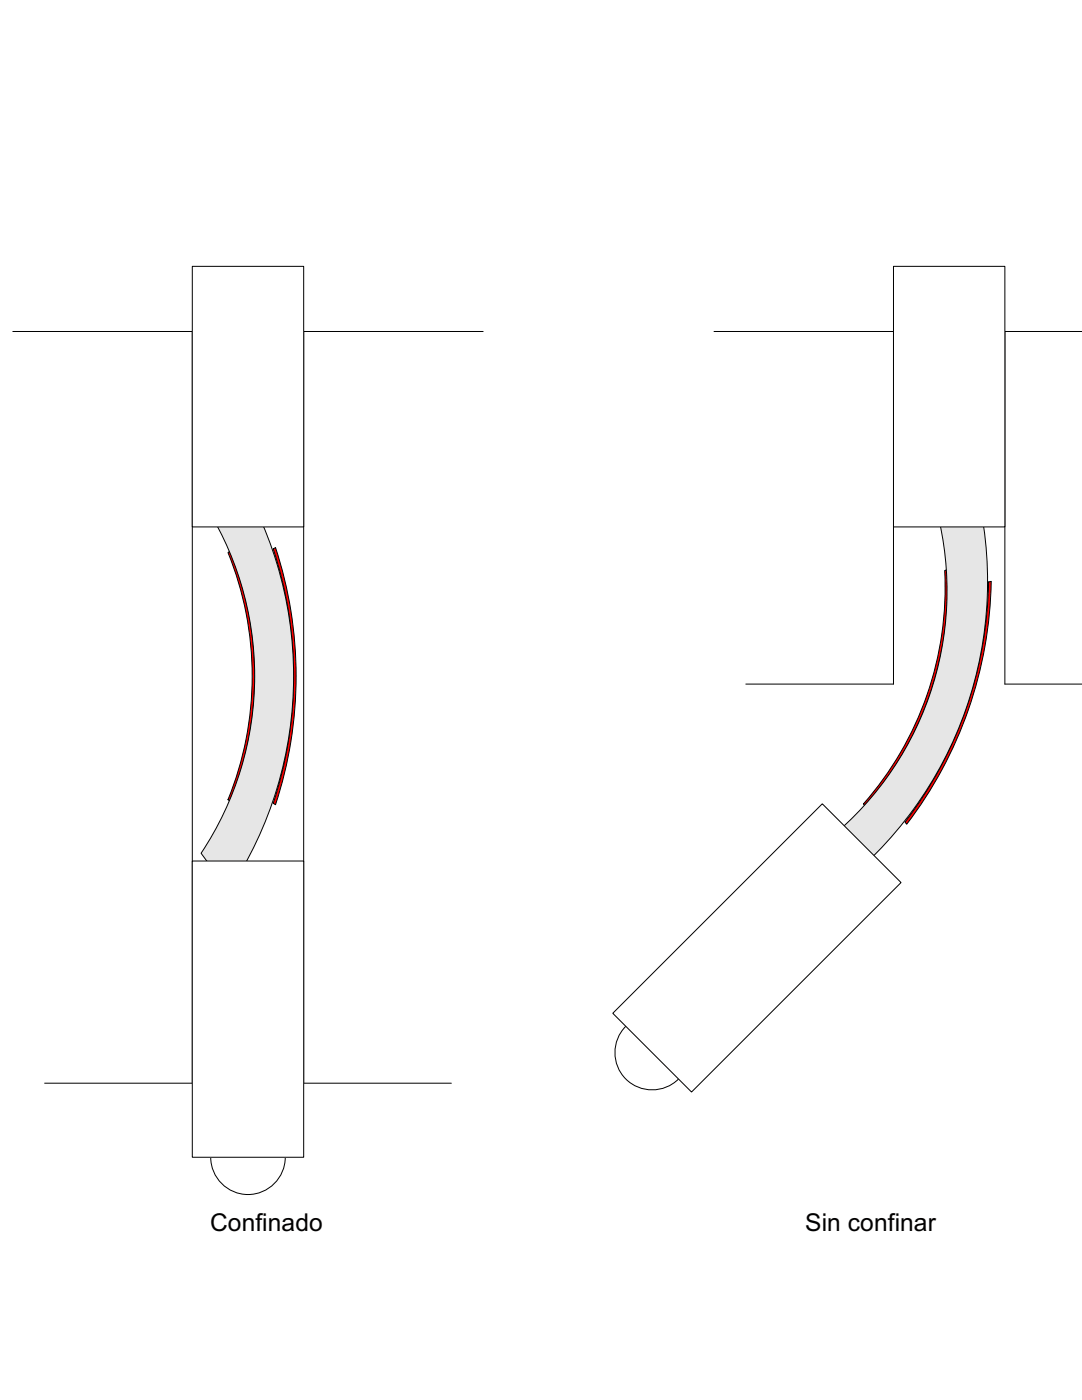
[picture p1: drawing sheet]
<svg xmlns="http://www.w3.org/2000/svg" width="216mm" height="279mm" viewBox="0 0 216 279" stroke-linecap="round" stroke-linejoin="round" font-family="sans-serif">
<defs><g id="words">
<g font-size="4.9">
<text x="41.9" y="245.7">Confinado</text>
<text x="160.7" y="245.7">Sin confinar</text>
</g>
</g></defs>
<path d="M2.6 66.2h35.8v150h-29.5M96.4 66.2h-35.8v150h29.5M42 231a7.4 7.4 0 0 0 7.5 7.4 7.4 7.4 0 0 0 7.4-7.4" fill="none" stroke="#000" stroke-width=".2"/>
<path d="M54.5 109.6l.5-.3a82.1 82.1 0 0 1 0 51.3l-.5-.3a81.2 81.2 0 0 0 0-50.7z" fill-rule="evenodd" fill="#f00"/>
<path d="M54.5 109.6l.5-.3a82.1 82.1 0 0 1 0 51.3l-.5-.3a81.2 81.2 0 0 0 0-50.7z" fill="none" stroke="#000" stroke-width=".2"/>
<path d="M45.5 110.3l.4-.4a66.3 66.3 0 0 1 0 50l-.4-.3a65.4 65.4 0 0 0 0-49.3z" fill-rule="evenodd" fill="#f00"/>
<path d="M45.5 110.3l.4-.4a66.3 66.3 0 0 1 0 50l-.4-.3a65.4 65.4 0 0 0 0-49.3z" fill="none" stroke="#000" stroke-width=".2"/>
<path d="M45.6 92.1a77.3 77.3 0 0 1 0 85.7l-5.5-7.5a63.8 63.8 0 0 0 0-70.7z" fill-rule="evenodd" fill="#e6e6e6"/>
<path d="M45.6 92.1a77.3 77.3 0 0 1 0 85.7l-5.5-7.5a63.8 63.8 0 0 0 0-70.7z" fill="none" stroke="#000" stroke-width=".2"/>
<path d="M38.4 53.2h22.2v52h-22.2z" fill-rule="evenodd" fill="#fff"/>
<path d="M38.4 53.2h22.2v52h-22.2z" fill="none" stroke="#000" stroke-width=".2"/>
<path d="M38.4 171.8h22.2v59.2h-22.2z" fill-rule="evenodd" fill="#fff"/>
<path d="M142.5 66.2h35.8v70.3h-29.5M215.9 66.2h-15.4v70.3h15.4M38.4 171.8h22.2v59.2h-22.2z" fill="none" stroke="#000" stroke-width=".2"/>
<path d="M197.3 116.1l.5-.1a82.1 82.1 0 0 1-16.9 48.5l-.3-.4a81.2 81.2 0 0 0 16.7-48z" fill-rule="evenodd" fill="#f00"/>
<path d="M197.3 116.1l.5-.1a82.1 82.1 0 0 1-16.9 48.5l-.3-.4a81.2 81.2 0 0 0 16.7-48z" fill="none" stroke="#000" stroke-width=".2"/>
<path d="M188.5 113.9l.5-.2a66.3 66.3 0 0 1-16.4 47.2l-.3-.5a65.4 65.4 0 0 0 16.2-46.5z" fill-rule="evenodd" fill="#f00"/>
<path d="M188.5 113.9l.5-.2a66.3 66.3 0 0 1-16.4 47.2l-.3-.5a65.4 65.4 0 0 0 16.2-46.5z" fill="none" stroke="#000" stroke-width=".2"/>
<path d="M186.9 102l7.7-5.3a77.3 77.3 0 0 1-28.2 81l-2.7-8.9a63.8 63.8 0 0 0 23.2-66.8z" fill-rule="evenodd" fill="#e6e6e6"/>
<path d="M186.9 102l7.7-5.3a77.3 77.3 0 0 1-28.2 81l-2.7-8.9a63.8 63.8 0 0 0 23.2-66.8z" fill="none" stroke="#000" stroke-width=".2"/>
<path d="M178.3 53.2h22.2v52h-22.2z" fill-rule="evenodd" fill="#fff"/>
<path d="M178.3 53.2h22.2v52h-22.2zM124.9 204.8a7.4 7.4 0 0 0 0 10.5 7.4 7.4 0 0 0 10.5 0" fill="none" stroke="#000" stroke-width=".2"/>
<path d="M164.1 160.4l15.7 15.7-41.8 41.8-15.7-15.7z" fill-rule="evenodd" fill="#fff"/>
<path d="M164.1 160.4l15.7 15.7-41.8 41.8-15.7-15.7z" fill="none" stroke="#000" stroke-width=".2"/>
<use href="#words"/>
</svg>
